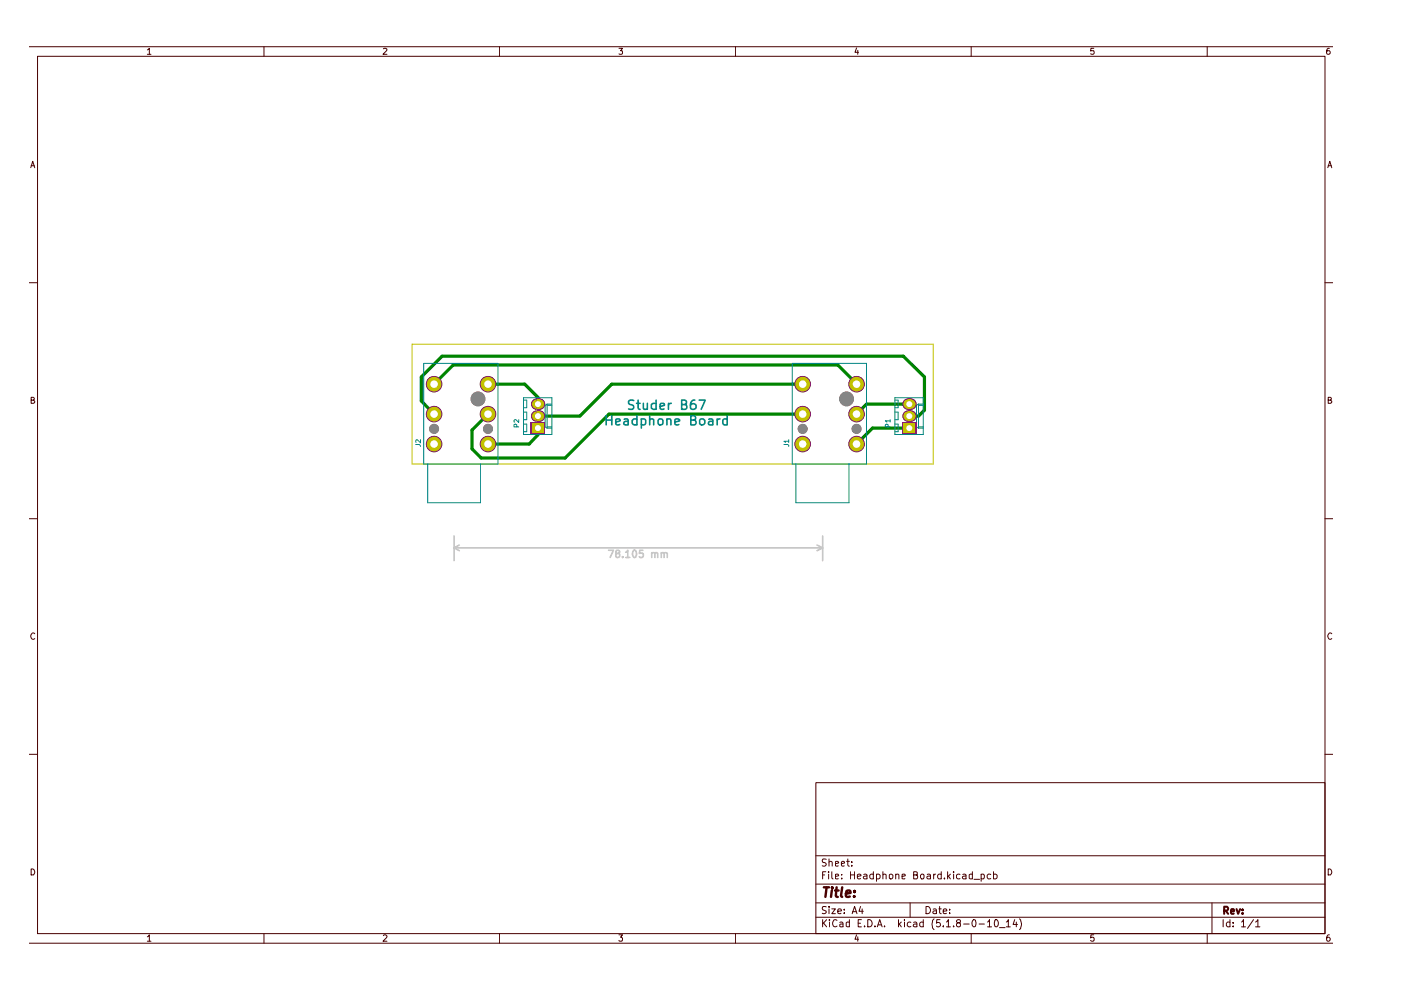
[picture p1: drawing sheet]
<svg xmlns="http://www.w3.org/2000/svg" width="297mm" height="210mm" viewBox="0 0 297 210" stroke-linecap="round" stroke-linejoin="round" font-family="sans-serif">
<g fill="none" stroke="#480000" stroke-width=".21">
<path d="M6.3 9.9h276.3M8 11.9h272.9v186.1h-272.9zM31.2 10.6l.5-.4v1.3M31.2 11.5h.8M56 9.9v2M81.3 10.3l.5-.1 .2 .4-.8 .9h.8M105.9 9.9v2M131.2 10.2h.8l-.4 .6h.3v.6h-.7M156 9.9v2M181.6 10.2l-.3 .9h.7M181.9 10.7v.8M205.9 9.9v2"/>
<path d="M231.9 10.2h-.6l-.1 .6h.7a.48 .48 0 0 1 0 .6 .48 .48 0 0 1-.7 0M255.9 9.9v2M281.9 10.2l-.5 .1-.1 1 .2 .2 .4-.1 .1-.4-.1-.2h-.6v.2M6.5 35.6l.4-1.4 .5 1.4M6.6 35.1h.7M281.5 35.6l.4-1.4 .5 1.4M281.6 35.1h.7M6.3 59.9h1.7M280.9 59.9h1.7M6.6 84.8h.6v-.5l-.6-.1v1.3h.5l.3-.4-.4-.3M281.6 84.8h.6v-.5l-.6-.1v1.3h.5l.3-.4-.4-.3M6.3 110h1.7"/>
<path d="M280.9 110h1.7M7.4 134.4a.57 .57 0 0 0-.8 0 .57 .57 0 0 0 0 .8l.3 .4 .5-.2M282.4 134.4a.57 .57 0 0 0-.8 0 .57 .57 0 0 0 0 .8l.3 .4 .5-.2M6.3 159.9h1.7M280.9 159.9h1.7M173 165.9h107.9v32.1h-107.9zM6.3 200h276.3M6.6 184.2a.71 .71 0 0 1 .7 .5 .71 .71 0 0 1-.2 .8h-.5zM31.2 198.6l.5-.4v1.4M31.2 199.6h.8M56 198v2M81.3 198.4l.1-.2h.4l.2 .4-.8 1h.8"/>
<path d="M105.9 198v2M131.2 198.2h.8l-.4 .5 .4 .3-.1 .5-.5 .1-.2-.2M156 198v2M173 194.5h107.9M173 191.4h107.9M173 187.5h107.9M173 181.4h107.9M174.4 195v1.5M174.4 185.5h.4M174.6 195.7l.7 .8M175.1 184.8h-.7v1.6M175.2 192.3h-.8a.61 .61 0 0 0 .1 .6 .61 .61 0 0 0 .6 .2l.1 .4a.6 .6 0 0 1-.9 .1"/>
<path d="M175.2 182.2h-.8a.53 .53 0 0 0 .1 .6 .53 .53 0 0 0 .5 .2l.2 .2-.2 .4h-.7M175.3 195l-.9 .9M175.7 184.8v.2M175.7 185.3v1.1M175.8 192.2v.2M175.8 182.8l.1-.1a.36 .36 0 0 1 .5 .2v.7M175.8 182.1v1.5M175.8 192.7v1M175.9 195v.2M175.9 195.5v1M176.4 192.7h.7l-.7 1h.7M176.4 184.8v1.3l.2 .3"/>
<path d="M177.1 185.8l.7-.1-.2-.4-.5 .1v.9h.6M177.1 183.1l.7-.1-.2-.4-.5 .1v.9h.6M177.5 195.2l-.4-.2a.78 .78 0 0 0-.6 .7 .78 .78 0 0 0 .6 .8l.4-.2M177.6 193.2l.8-.1-.1-.3-.4-.1-.3 .3v.5l.3 .2 .4-.1M178.1 195.6h.5l.1 .9M178.4 183.1l.7-.1-.2-.4-.4 .1-.1 .7 .2 .2h.4M178.5 186.2v.2M178.5 185.4v.1M178.7 195.9l-.6 .1v.4h.6M179 193.5v.2M179 192.8v.2M179.5 182.6h.6"/>
<path d="M179.7 182.1v1.3l.4 .2M180.1 195.6l-.4-.1-.3 .2v.6l.3 .2 .4-.1M180.1 195v1.5M180.3 185.5h.9M180.3 184.8v1.6M180.6 183.5v.1M180.6 182.7v.2M180.7 193.7l.5-1.5 .5 1.5M180.8 193.3h.7M181.2 184.8v1.6M181.6 198.2l-.3 .9h.7M181.8 185.8l.7-.1v-.3l-.5-.1-.2 .2 .1 .8h.6"/>
<path d="M181.9 198.6v1M181.9 195.7h.6M182.5 192.2l-.4 1h.9M182.6 195h-.7v1.5h.7M182.8 192.7v1M183.1 185.4l.5-.1 .2 .2v.9M183.3 196.3v.2M183.8 185.7l-.8 .2 .3 .5 .5-.1M184 195a.78 .78 0 0 1 .9 .7 .78 .78 0 0 1-.9 .8zM185.2 185.4a.52 .52 0 0 0-.8 .2l.2 .7h.6M185.2 184.8v1.6M185.5 196.3v.2"/>
<path d="M185.8 185.4a.52 .52 0 0 1 .8 .2l-.2 .7h-.6M185.8 185.3v1.6M186 196.5l.5-1.5 .5 1.5M186.2 196.1h.7M187.2 185.5l.3-.2 .4 .2v.9M187.2 184.8v1.6M187.5 196.3v.2M188.6 185.5v-.1a.45 .45 0 0 1 .7 .2l-.1 .6-.4 .2-.2-.2zM189.9 185.5l.3-.2 .4 .2v.9M189.9 185.3v1.1M190.5 195v1.5M190.7 195.9l.4 .6"/>
<path d="M191.1 195.5l-.6 .6M191.3 185.8l.6-.1-.1-.4-.5 .1v.9h.6M191.8 195v.2M191.8 195.5v1M193 191.4v3.1M193.1 195.6h-.6l-.1 .7a.52 .52 0 0 0 .7 .1M193.7 195.6h.6l.1 .9M193.7 185.5h.7l.1-.5-.3-.2h-.5v1.6h.6l.2-.1 .1-.5-.1-.2-.3-.1M194.4 195.9h-.5l-.3 .3 .3 .3 .5-.1M195.2 185.6l.2-.3 .4 .1v.9l-.4 .1-.2-.4zM195.7 195.6h-.5l-.2 .7a.52 .52 0 0 0 .7 .1M195.7 195v1.5"/>
<path d="M196.3 192.2a.78 .78 0 0 1 1 .8 .78 .78 0 0 1-1 .7zM196.6 185.4l.4-.1 .3 .2v.9M197.3 185.7l-.8 .2 .3 .5 .5-.1M197.9 192.8h.6v.9M198 185.3v1.1M198 194.8a1.74 1.74 0 0 0 0 2.3M198.4 185.3l-.4 .3M198.5 193.1h-.5l-.2 .3 .2 .3 .5-.1M199.1 192.7h.5M199.2 192.2v1.3l.4 .2M199.3 195h-.7l-.1 .7 .2-.1 .5 .1 .2 .6-.3 .2h-.4l-.2-.2M199.6 185.4l-.5-.1-.3 .3v.4l.3 .4 .5-.1"/>
<path d="M199.6 184.8v1.6M200 193.2l.7-.1v-.3l-.5-.1-.2 .3v.5l.2 .2 .5-.1M200 196.3v.2M200.2 186.2v.2M200.7 195.5l.4-.5v1.5M200.7 196.5h.8M200.9 184.8v1.6M201.1 185.8l.4 .6M201.3 193.5v.2M201.3 192.8v.2M201.5 185.3l-.6 .6M202.2 196.3v.2"/>
<path d="M202.2 184.8v.2M202.2 185.3v1.1M203.1 195.7l-.3-.3 .1-.2 .2-.2 .4 .1 .1 .4-.7 .2-.1 .2v.4a.52 .52 0 0 0 .8 0v-.5l-.2-.1M203.5 185.4a.52 .52 0 0 0-.7 .2l.1 .7h.6M204.1 185.4l.5-.1 .2 .2v.9M204.3 195.9h1.2M204.8 185.7l-.8 .2 .3 .5 .5-.1M205.9 198v2M206.2 185.4l-.5-.1-.2 .2v.7l.2 .2 .5-.1M206.2 184.8v1.6M206.4 195a.89 .89 0 0 1 .4 1.4l-.2 .1a.88 .88 0 0 1-.2-1.5zM206.5 186.4h1.2"/>
<path d="M207.6 195.9h1.1M208 185.4l.4-.1 .3 .3-.1 .7h-.6M208 185.3v1.6M209.4 195.5l.4-.5v1.5M209.4 196.5h.8M210.1 185.4l-.6-.1-.2 .3v.4l.2 .4 .6-.1M210.7 185.4a.52 .52 0 0 1 .7 .2l-.2 .7h-.5M210.7 184.8v1.6M210.9 195.2l.3-.2a.82 .82 0 0 1 .5 .7 .82 .82 0 0 1-.5 .8l-.3-.2-.1-.4zM211.9 196.7h1.2M213.4 195.5l.4-.5v1.5M213.4 196.5h.8"/>
<path d="M215.1 195l-.3 1h.9M215.5 195.5v1M216.2 194.8a1.74 1.74 0 0 1 0 2.3M231.9 198.2h-.6l-.1 .7 .3-.2 .4 .1v.7l-.4 .1-.3-.2M255.9 198v2M257 191.4v6.6M259.3 195v1.5M260.8 195.6l-.5-.1-.3 .3v.5l.3 .2 .5-.1M260.8 195v1.5M261.5 196.3v.2M261.5 195.6v.1M263.2 195.5l.5-.5v1.5"/>
<path d="M263.2 196.5h.9M265.8 195l-1.3 1.8M266.2 195.5l.5-.5v1.5M266.2 196.5h.9M281.6 184.2a.71 .71 0 0 1 .7 .5 .71 .71 0 0 1-.2 .8h-.5zM281.9 198.2a.58 .58 0 0 0-.6 .6v.7l.5 .1 .2-.3v-.3l-.2-.3h-.3l-.2 .3"/>
</g>
<path d="M259.5 193.1h.6a.47 .47 0 0 0 .3-.4 .47 .47 0 0 0-.3-.5h-.6v1.6M259.9 193.1l.5 .7M261 193.3l.7-.1-.2-.5-.4 .1-.1 .8 .2 .2 .4-.1M262.2 192.7l.3 1.1 .4-1.1M263.4 193.6v.2M263.4 192.8v.2" fill="none" stroke="#480000" stroke-width=".42"/>
<path d="M174.7 188.1h1.1M175.3 188.1l-.3 2.1M176.4 188.8l-.2 1.4M176.4 188.1v.3M177 188.8h.8M177.4 188.1l-.2 1.8 .4 .3M178.6 188.1l-.3 1.8 .3 .3M179.3 189.5l1-.2v-.4h-.8l-.2 1 .3 .3 .6-.1M181.1 190v.2M181.2 188.9v.2" fill="none" stroke="#480000" stroke-width=".51"/>
<g fill="#848400">
<path d="M191.6 85l.6-.5h.3v2.4a1.2 1.2 0 0 1-1-.7 1.2 1.2 0 0 1 .1-1.2z"/>
<path d="M193.1 84.5a1.2 1.2 0 0 1 1.2 1.2 1.2 1.2 0 0 1-1.2 1.2z"/>
<path d="M192.5 84.5h.6v2.4h-.6z"/>
<path d="M191.6 87.5l.6-.4 .3-.1v2.4a1.2 1.2 0 0 1-1-.6 1.2 1.2 0 0 1 .1-1.3z"/>
<path d="M193.1 87a1.2 1.2 0 0 1 1.2 1.2 1.2 1.2 0 0 1-1.2 1.2z"/>
<path d="M192.5 87h.6v2.4h-.6z"/>
<path d="M191.3 89.6h3v2.3h-3z"/>
<path d="M112.8 87.5l.6-.4 .4-.1v2.4a1.2 1.2 0 0 1-1.1-.6 1.2 1.2 0 0 1 .1-1.3z"/>
<path d="M114.4 87a1.2 1.2 0 0 1 1.2 1.2 1.2 1.2 0 0 1-1.2 1.2z"/>
<path d="M113.8 87h.6v2.4h-.6z"/>
<path d="M112.5 89.6h3.1v2.3h-3.1z"/>
<path d="M112.8 85l.6-.5h.4v2.4a1.2 1.2 0 0 1-1.1-.7 1.2 1.2 0 0 1 .1-1.2z"/>
<path d="M114.4 84.5a1.2 1.2 0 0 1 1.2 1.2 1.2 1.2 0 0 1-1.2 1.2z"/>
<path d="M113.8 84.5h.6v2.4h-.6z"/>
<circle cx="181.6" cy="87.8" r="1.74"/>
<circle cx="181.6" cy="94.1" r="1.74"/>
<circle cx="103.5" cy="87.8" r="1.74"/>
<circle cx="92" cy="87.8" r="1.74"/>
<circle cx="103.5" cy="94.1" r="1.74"/>
<circle cx="92" cy="94.1" r="1.74"/>
<circle cx="103.5" cy="81.4" r="1.74"/>
<circle cx="92" cy="81.4" r="1.74"/>
<circle cx="170.2" cy="87.8" r="1.74"/>
<circle cx="170.2" cy="94.1" r="1.74"/>
<circle cx="181.6" cy="81.4" r="1.74"/>
<circle cx="170.2" cy="81.4" r="1.74"/>
</g>
<path d="M92 87.8l-2.7-2.8v-5.1l4.4-4.4h97.8l4.5 4.4v7.1l-1.3 1.2h-1.9M92 81.4l4.1-4h81.5l4 4M103.5 87.8l-3.4 3.4v4l1.9 1.9h17.8l9.3-9.3h41.1M103.5 81.4h7.8l2.7 2.8v1.5M114 90.8v1.4l-1.8 1.9h-8.7M170.2 81.4h-40.5l-6.8 6.8h-8.9M192.8 85.7h-9.1l-2.1 2.1M192.8 90.8h-7.8l-3.4 3.3" fill="none" stroke="#008400" stroke-width=".68"/>
<path d="M87.4 73h110.5v25.4h-110.5z" fill="none" stroke="#c2c200" stroke-width=".21"/>
<g fill="none" stroke="#c2c2c2" stroke-width=".34">
<path d="M96.3 116.2h78.1M96.3 113.6v5.3M96.3 116.2l1.1 .6M97.4 115.6l-1.1 .6M129 116.7h1l-.6 1.5M130.8 117.3l-.2-.4 .2-.2h.3l.3 .2-.1 .3-.2 .1h-.5v.3v.5l.5 .1a.46 .46 0 0 0 .3-.4 .46 .46 0 0 0-.3-.5M132 118v.2M132.7 117.1l.4-.4v1.5M132.7 118.2h.8M134.3 116.8l.2-.1a.78 .78 0 0 1 .5 .5 .78 .78 0 0 1-.2 .8l-.2 .2a.89 .89 0 0 1-.3-1.4zM136.3 116.7h-.7v.6h.7a.6 .6 0 0 1-.2 .9h-.4l-.1-.2M138.2 117.3l.2-.1 .5 .1v.9"/>
<path d="M138.2 117.2v1M138.9 117.3l.1-.1 .4 .1v.9M140.2 117.3l.2-.1 .4 .1v.9M140.2 117.2v1M140.8 117.3l.3-.1 .4 .1v.9M173.2 115.6l1.2 .6M174.4 113.6v5.3M174.4 116.2l-1.2 .6"/>
</g>
<g fill="none" stroke="#008484" stroke-width=".21">
<path d="M188.3 90.5l-.1-.5-.2-.1-.3 .2v.4h1M188.7 89.2h-1l.3 .3M188.7 89v.5M189.7 84.8h.7v1.6h-.7M189.7 87.4h.7v1.6h-.7M189.7 89.9h.7v1.6h-.7M189.7 84.3h6v7.8h-6zM194.7 85.9h1M194.7 85.7l-.4 .2v4.6l.4 .3M194.7 85.7h1M194.7 90.5h1M194.7 85.7v5.1"/>
<path d="M194.7 90.8h1"/>
</g>
<g fill="#008484">
<circle cx="170.2" cy="87.8" r="1.57"/>
<circle cx="181.6" cy="94.1" r="1.57"/>
<circle cx="170.2" cy="94.1" r="1.57"/>
<circle cx="170.2" cy="81.4" r="1.57"/>
<circle cx="181.6" cy="87.8" r="1.57"/>
<circle cx="181.6" cy="81.4" r="1.57"/>
</g>
<g fill="none" stroke="#008484" stroke-width=".21">
<path d="M168 77h15.7v21.4h-15.7zM109.6 90.5l-.1-.5-.3-.1-.2 .2v.4h1M110 89v.6l-.6-.6-.4 .2v.2l.1 .1M111 87.4h.7v1.6h-.7M111 89.9h.7v1.6h-.7M111 84.3h6v7.8h-6zM111 84.8h.7v1.6h-.7M116 85.9h1M116 90.5h1M116 85.7l-.4 .2v4.6l.4 .3M116 85.7h1M116 90.8h1"/>
<path d="M116 85.7v5.1M166.2 94.2h.8l.2 .2v.3M167.2 93.6h-1l.3 .2M167.2 93.2v.6M168.7 98.4v8.2h11.3v-8.2"/>
</g>
<g fill="none" stroke="#008484" stroke-width=".34">
<path d="M128.5 88.1v2M128.5 89.1h1.2M129.7 88.1v2M130.6 89.5l.9-.3-.1-.3-.6-.1-.2 .3v.9h.8M132.3 88.9h.8l.1 1.2M133.2 89.2a.85 .85 0 0 0-1 .5l.1 .3h.9M134.4 84.9l-.8-.1-.3 .2v.6l.9 .3 .2 .5-.4 .4-.7-.1M135 85.5h.7M135 88.9a.72 .72 0 0 0-1 .3v.5a.72 .72 0 0 0 1 .3M135 88.1v2M135.3 84.8v1.7l.4 .3M136 88.9l.6-.1 .3 .4v.5l-.2 .3h-.7"/>
<path d="M136 88.8v2M136.4 85.5l.1 1.2 .5 .1 .2-.2M137.2 85.5v1.3M137.8 89v-.1a.48 .48 0 0 1 .8 .2v1M137.8 88.1v2M139.1 85.6a.72 .72 0 0 0-1 .3v.5a.72 .72 0 0 0 1 .3M139.1 84.8v2M139.6 89l.3-.2a.52 .52 0 0 1 .6 .4v.5a.55 .55 0 0 1-.5 .4 .55 .55 0 0 1-.5-.4zM140 86.2l.9-.3-.1-.3-.6-.1-.2 .3v.9h.8M141.4 89l.2-.2 .6 .1v1.2M141.4 88.8v1.3M141.7 85.5v1.3"/>
<path d="M142.3 85.5l-.4 .1-.2 .3M143.1 89.5l1-.3v-.1a.6 .6 0 0 0-1 0v.7a.6 .6 0 0 0 .8 .2M144.5 85.8l.9-.1 .1-.3-.1-.5-.9-.1v2h.8l.3-.4a.49 .49 0 0 0-.4-.6M146.5 89.1l.8-.1 .2-.3-.2-.5-.8-.1v2h.7l.4-.4a.49 .49 0 0 0-.4-.6M147.3 84.8a.8 .8 0 0 0-.9 .9l.1 .9a.72 .72 0 0 0 1.1-.2v-.5a.67 .67 0 0 0-1.2 0M148.3 84.8h1.2l-.8 2M148.4 89l.1-.1a.65 .65 0 0 1 .9 .3v.5a.63 .63 0 0 1-1 .2zM150.3 88.9a.6 .6 0 0 1 .8 .2v1M151.1 89.2l-.6 .1a.45 .45 0 0 0-.2 .7h.8M152.1 88.8v1.3M152.7 88.8l-.5 .1-.1 .3M154.2 88.9l-.6-.1-.4 .4v.5l.2 .3h.8"/>
<path d="M154.2 88.1v2"/>
</g>
<g fill="#008484">
<circle cx="103.5" cy="87.8" r="1.57"/>
<circle cx="103.5" cy="94.1" r="1.57"/>
<circle cx="103.5" cy="81.4" r="1.57"/>
<circle cx="92" cy="81.4" r="1.57"/>
</g>
<path d="M88.1 94.2h.7l.4 .5M89.2 93.2v.7l-.8-.7-.3 .3 .1 .3M90.7 98.4h-.9v-21.4h15.8v21.4" fill="none" stroke="#008484" stroke-width=".21"/>
<g fill="#008484">
<circle cx="92" cy="87.8" r="1.57"/>
<circle cx="92" cy="94.1" r="1.57"/>
</g>
<path d="M101.9 98.4v8.2h-11.2v-8.2h14.9" fill="none" stroke="#008484" stroke-width=".21"/>
<g fill="#840084">
<path d="M191.6 85l.6-.5h.3v2.4a1.2 1.2 0 0 1-1-.7 1.2 1.2 0 0 1 .1-1.2z"/>
<path d="M193.1 84.5a1.2 1.2 0 0 1 1.2 1.2 1.2 1.2 0 0 1-1.2 1.2z"/>
<path d="M192.5 84.5h.6v2.4h-.6z"/>
<path d="M191.6 87.5l.6-.4 .3-.1v2.4a1.2 1.2 0 0 1-1-.6 1.2 1.2 0 0 1 .1-1.3z"/>
<path d="M193.1 87a1.2 1.2 0 0 1 1.2 1.2 1.2 1.2 0 0 1-1.2 1.2z"/>
<path d="M192.5 87h.6v2.4h-.6z"/>
<path d="M191.3 89.6h3v2.3h-3z"/>
<path d="M112.8 87.5l.6-.4 .4-.1v2.4a1.2 1.2 0 0 1-1.1-.6 1.2 1.2 0 0 1 .1-1.3z"/>
<path d="M114.4 87a1.2 1.2 0 0 1 1.2 1.2 1.2 1.2 0 0 1-1.2 1.2z"/>
<path d="M113.8 87h.6v2.4h-.6z"/>
<path d="M112.5 89.6h3.1v2.3h-3.1z"/>
<path d="M112.8 85l.6-.5h.4v2.4a1.2 1.2 0 0 1-1.1-.7 1.2 1.2 0 0 1 .1-1.2z"/>
<path d="M114.4 84.5a1.2 1.2 0 0 1 1.2 1.2 1.2 1.2 0 0 1-1.2 1.2z"/>
<path d="M113.8 84.5h.6v2.4h-.6z"/>
<circle cx="181.6" cy="87.8" r="1.74"/>
<circle cx="181.6" cy="94.1" r="1.74"/>
<circle cx="103.5" cy="87.8" r="1.74"/>
<circle cx="92" cy="87.8" r="1.74"/>
<circle cx="103.5" cy="94.1" r="1.74"/>
<circle cx="92" cy="94.1" r="1.74"/>
<circle cx="103.5" cy="81.4" r="1.74"/>
<circle cx="92" cy="81.4" r="1.74"/>
<circle cx="170.2" cy="87.8" r="1.74"/>
<circle cx="170.2" cy="94.1" r="1.74"/>
<circle cx="181.6" cy="81.4" r="1.74"/>
<circle cx="170.2" cy="81.4" r="1.74"/>
</g>
<g fill="#c2c200">
<path d="M191.8 85l.7-.3v2a1 1 0 0 1-.9-.6 1 1 0 0 1 .2-1.1z"/>
<path d="M193.1 84.7a1 1 0 0 1 1 1 1 1 0 0 1-1 1z"/>
<path d="M192.5 84.7h.6v2h-.6z"/>
<path d="M191.8 87.5l.7-.3v2a1 1 0 0 1-.9-.6 1 1 0 0 1 .2-1.1z"/>
<path d="M193.1 87.2a1 1 0 0 1 1 1 1 1 0 0 1-1 1z"/>
<path d="M192.5 87.2h.6v2h-.6z"/>
<path d="M191.5 89.7h2.6v2.1h-2.6z"/>
<circle cx="181.6" cy="87.8" r="1.57"/>
<circle cx="181.6" cy="94.1" r="1.57"/>
</g>
<circle cx="181.6" cy="90.9" r="1.06" fill="#848484"/>
<g fill="#c2c200">
<path d="M113.1 87.5l.7-.3v2a1 1 0 0 1-.9-.6 1 1 0 0 1 .2-1.1z"/>
<path d="M114.4 87.2a1 1 0 0 1 1 1 1 1 0 0 1-1 1z"/>
<path d="M113.8 87.2h.6v2h-.6z"/>
<path d="M112.8 89.7h2.5v2.1h-2.5z"/>
<circle cx="103.5" cy="87.8" r="1.57"/>
<circle cx="103.5" cy="94.1" r="1.57"/>
</g>
<circle cx="103.5" cy="90.9" r="1.06" fill="#848484"/>
<g fill="#c2c200">
<circle cx="92" cy="87.8" r="1.57"/>
<circle cx="92" cy="94.1" r="1.57"/>
<circle cx="103.5" cy="81.4" r="1.57"/>
<circle cx="92" cy="81.4" r="1.57"/>
</g>
<g fill="#848484">
<circle cx="101.3" cy="84.6" r="1.57"/>
<circle cx="92" cy="90.9" r="1.06"/>
</g>
<g fill="#c2c200">
<path d="M113.1 85l.7-.3v2a1 1 0 0 1-.9-.6 1 1 0 0 1 .2-1.1z"/>
<path d="M114.4 84.7a1 1 0 0 1 1 1 1 1 0 0 1-1 1z"/>
<path d="M113.8 84.7h.6v2h-.6z"/>
<circle cx="170.2" cy="87.8" r="1.57"/>
<circle cx="170.2" cy="94.1" r="1.57"/>
<circle cx="181.6" cy="81.4" r="1.57"/>
<circle cx="170.2" cy="81.4" r="1.57"/>
</g>
<g fill="#848484">
<circle cx="179.5" cy="84.6" r="1.57"/>
<circle cx="170.2" cy="90.9" r="1.06"/>
</g>
<g fill="#fff">
<circle cx="192.8" cy="85.7" r=".64"/>
<circle cx="192.8" cy="88.2" r=".64"/>
<circle cx="192.8" cy="90.8" r=".64"/>
<circle cx="181.6" cy="87.8" r=".8"/>
<circle cx="181.6" cy="94.1" r=".8"/>
</g>
<circle cx="181.6" cy="90.9" r="1.06" fill="#848484"/>
<g fill="#fff">
<circle cx="114" cy="88.2" r=".64"/>
<circle cx="114" cy="90.8" r=".64"/>
<circle cx="103.5" cy="87.8" r=".8"/>
<circle cx="103.5" cy="94.1" r=".8"/>
</g>
<circle cx="103.5" cy="90.9" r="1.06" fill="#848484"/>
<g fill="#fff">
<circle cx="92" cy="87.8" r=".8"/>
<circle cx="92" cy="94.1" r=".8"/>
<circle cx="103.5" cy="81.4" r=".8"/>
<circle cx="92" cy="81.4" r=".8"/>
</g>
<g fill="#848484">
<circle cx="101.3" cy="84.6" r="1.57"/>
<circle cx="92" cy="90.9" r="1.06"/>
</g>
<g fill="#fff">
<circle cx="114" cy="85.7" r=".64"/>
<circle cx="170.2" cy="87.8" r=".8"/>
<circle cx="170.2" cy="94.1" r=".8"/>
<circle cx="181.6" cy="81.4" r=".8"/>
<circle cx="170.2" cy="81.4" r=".8"/>
</g>
<g fill="#848484">
<circle cx="179.5" cy="84.6" r="1.57"/>
<circle cx="170.2" cy="90.9" r="1.06"/>
</g>
</svg>
